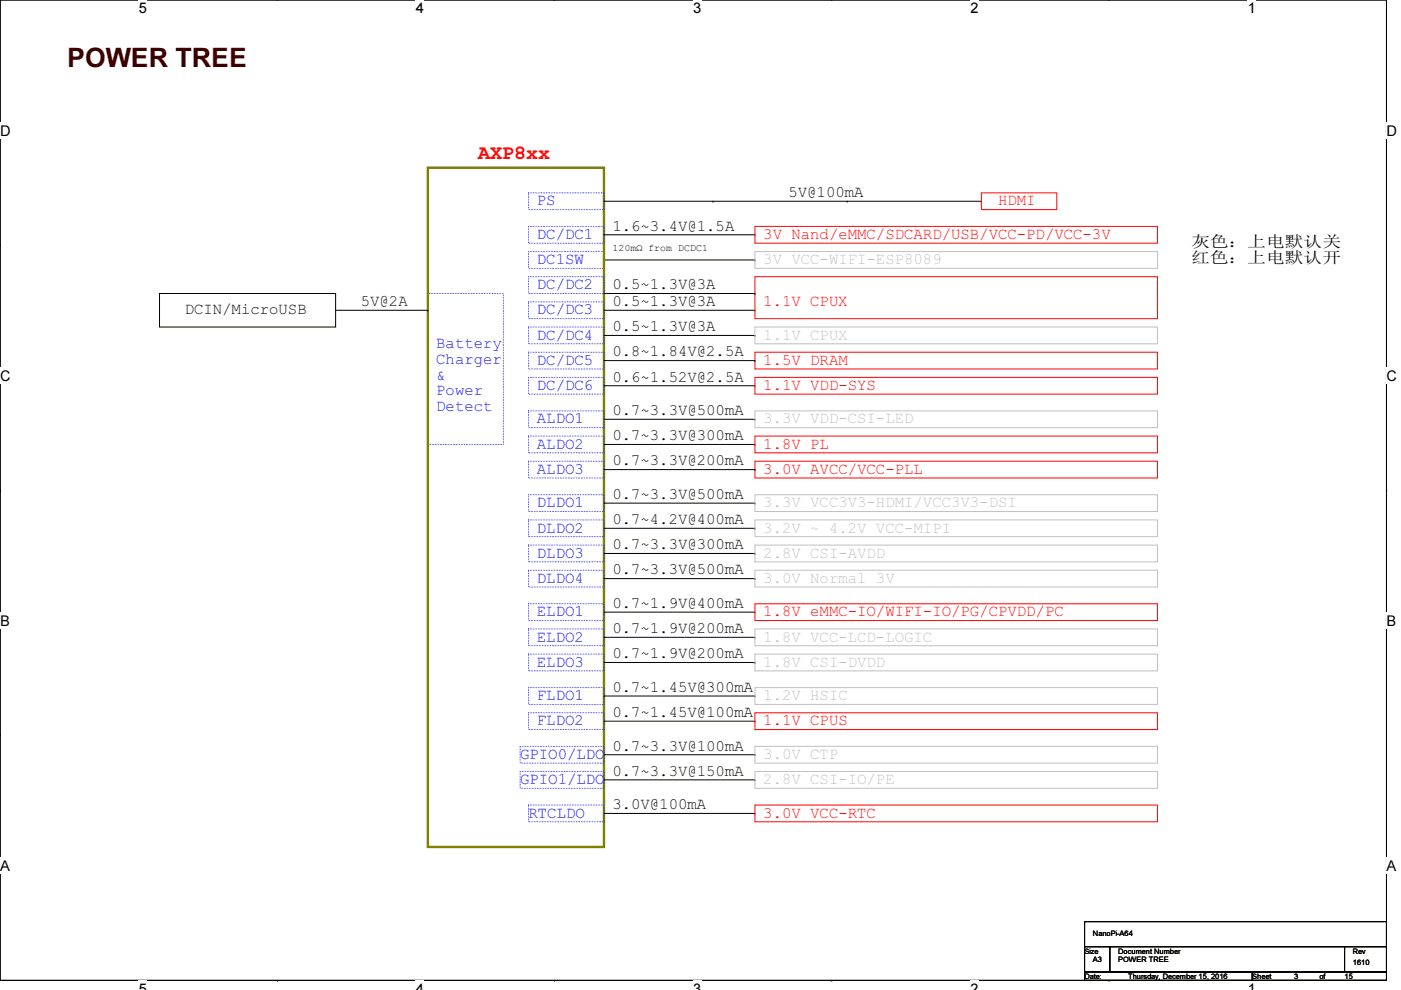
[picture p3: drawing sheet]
<svg xmlns="http://www.w3.org/2000/svg" width="297mm" height="210mm" viewBox="0 0 297 210" stroke-linecap="round" stroke-linejoin="round" font-family="sans-serif">
<defs><g id="words">
<text font-size="5.7" fill="#400000" x="14.3" y="14.2">POWER TREE</text>
<text font-size="4.2" fill="#f00" x="101.4" y="33.8">AXP8xx</text>
<g font-size="3.3">
<text x="167.2" y="41.8">5V@100mA</text>
<text x="129.8" y="48.9">1.6~3.4V@1.5A</text>
<text x="252.5" y="52.5">灰灰：上上上上上</text>
<text x="252.5" y="55.8">红灰：上上上上上</text>
<text x="76.5" y="64.9">5V@2A</text>
<text x="129.8" y="64.9">0.5~1.3V@3A</text>
<text x="129.8" y="61.3">0.5~1.3V@3A</text>
<text x="39.2" y="66.7">DCIN/MicroUSB</text>
<text x="129.8" y="70.2">0.5~1.3V@3A</text>
<text x="129.8" y="75.6">0.8~1.84V@2.5A</text>
<text x="129.8" y="80.9">0.6~1.52V@2.5A</text>
<text x="129.8" y="88">0.7~3.3V@500mA</text>
<text x="129.8" y="93.3">0.7~3.3V@300mA</text>
<text x="129.8" y="98.7">0.7~3.3V@200mA</text>
<text x="129.8" y="105.8">0.7~3.3V@500mA</text>
<text x="129.8" y="111.1">0.7~4.2V@400mA</text>
<text x="129.8" y="116.5">0.7~3.3V@300mA</text>
<text x="129.8" y="121.8">0.7~3.3V@500mA</text>
<text x="129.8" y="128.9">0.7~1.9V@400mA</text>
<text x="129.8" y="134.2">0.7~1.9V@200mA</text>
<text x="129.8" y="139.6">0.7~1.9V@200mA</text>
<text x="129.8" y="146.7">0.7~1.45V@300mA</text>
<text x="129.8" y="152">0.7~1.45V@100mA</text>
<text x="129.8" y="159.1">0.7~3.3V@100mA</text>
<text x="129.8" y="164.5">0.7~3.3V@150mA</text>
<text x="129.8" y="171.6">3.0V@100mA</text>
</g>
<g font-size="3.3" fill="#00f">
<text x="113.8" y="43.6">PS</text>
<text x="113.8" y="50.7">DC/DC1</text>
<text x="113.8" y="56">DC1SW</text>
<text x="113.8" y="61.3">DC/DC2</text>
<text x="113.8" y="66.7">DC/DC3</text>
<text x="92.5" y="73.8">Battery</text>
<text x="92.5" y="77.1">Charger</text>
<text x="113.8" y="77.3">DC/DC5</text>
<text x="113.8" y="72">DC/DC4</text>
<text x="92.5" y="80.5">&amp;</text>
<text x="92.5" y="83.8">Power</text>
<text x="113.8" y="82.7">DC/DC6</text>
<text x="92.5" y="87.2">Detect</text>
<text x="113.8" y="89.8">ALDO1</text>
<text x="113.8" y="95.1">ALDO2</text>
<text x="113.8" y="100.5">ALDO3</text>
<text x="113.8" y="107.6">DLDO1</text>
<text x="113.8" y="112.9">DLDO2</text>
<text x="113.8" y="118.2">DLDO3</text>
<text x="113.8" y="123.6">DLDO4</text>
<text x="113.8" y="130.7">ELDO1</text>
<text x="113.8" y="136">ELDO2</text>
<text x="113.8" y="141.4">ELDO3</text>
<text x="113.8" y="148.5">FLDO1</text>
<text x="113.8" y="153.8">FLDO2</text>
<text x="110.3" y="160.9">GPIO0/LDO</text>
<text x="110.3" y="166.2">GPIO1/LDO</text>
<text x="112.1" y="173.4">RTCLDO</text>
</g>
<g font-size="3.3" fill="#f00">
<text x="211.6" y="43.6">HDMI</text>
<text x="161.8" y="50.7">3V Nand/eMMC/SDCARD/USB/VCC-PD/VCC-3V</text>
<text x="161.8" y="64.9">1.1V CPUX</text>
<text x="161.8" y="77.3">1.5V DRAM</text>
<text x="161.8" y="82.7">1.1V VDD-SYS</text>
<text x="161.8" y="95.1">1.8V PL</text>
<text x="161.8" y="100.5">3.0V AVCC/VCC-PLL</text>
<text x="161.8" y="130.7">1.8V eMMC-IO/WIFI-IO/PG/CPVDD/PC</text>
<text x="161.8" y="153.8">1.1V CPUS</text>
<text x="161.8" y="173.4">3.0V VCC-RTC</text>
</g>
<g font-size="3.3" fill="#c0c0c0">
<text x="161.8" y="56">3V VCC-WIFI-ESP8089</text>
<text x="161.8" y="72">1.1V CPUX</text>
<text x="161.8" y="89.8">3.3V VDD-CSI-LED</text>
<text x="161.8" y="107.6">3.3V VCC3V3-HDMI/VCC3V3-DSI</text>
<text x="161.8" y="112.9">3.2V ~ 4.2V VCC-MIPI</text>
<text x="161.8" y="118.2">2.8V CSI-AVDD</text>
<text x="161.8" y="123.6">3.0V Normal 3V</text>
<text x="161.8" y="136">1.8V VCC-LCD-LOGIC</text>
<text x="161.8" y="141.4">1.8V CSI-DVDD</text>
<text x="161.8" y="148.5">1.2V HSIC</text>
<text x="161.8" y="160.9">3.0V CTP</text>
<text x="161.8" y="166.2">2.8V CSI-IO/PE</text>
</g>
<g font-size="3.1">
<text x="29.4" y="2.8">5</text>
<text x="88.2" y="2.8">4</text>
<text x="147" y="2.8">3</text>
<text x="205.7" y="2.8">2</text>
<text x="264.5" y="2.8">1</text>
<text x="0" y="28.7">D</text>
<text x="294" y="28.7">D</text>
<text x="0" y="80.7">C</text>
<text x="294" y="80.7">C</text>
<text x="0" y="132.7">B</text>
<text x="294" y="132.7">B</text>
<text x="0" y="184.6">A</text>
<text x="294" y="184.6">A</text>
<text x="29.4" y="210.7">5</text>
<text x="88.2" y="210.7">4</text>
<text x="147" y="210.7">3</text>
<text x="205.7" y="210.7">2</text>
<text x="264.5" y="210.7">1</text>
</g>
<text font-size="2.1" x="129.8" y="53.2">120mΩ from DCDC1</text>
<g font-size="1.6">
<text x="230" y="202.2">Size</text>
<text x="231.7" y="198.5">NanoPi-A64</text>
<text x="231.7" y="204">A3</text>
<text x="237.1" y="204">POWER TREE</text>
<text x="237.1" y="202.2">Document Number</text>
<text x="286.8" y="202.2">Rev</text>
<text x="230" y="207.5">Date:</text>
<text x="239.2" y="207.5">Thursday, December 15, 2016</text>
<text x="265.5" y="207.5">Sheet</text>
<text x="274.4" y="207.5">3</text>
<text x="279.7" y="207.5">of</text>
<text x="285.1" y="207.5">15</text>
<text x="286.8" y="204.7">1610</text>
</g>
</g></defs>
<path d="M0 0h294v207.9h-294z" fill="none" stroke="#000" stroke-width=".21"/>
<g fill="#fff">
<path d="M29.4 0h1.8v3.5h-1.8z"/>
<path d="M29.4 207.9h1.8v2h-1.8z"/>
</g>
<path d="M58.8 0h.1M58.8 207.9h.1" fill="none" stroke="#000" stroke-width=".21"/>
<g fill="#fff">
<path d="M88.2 0h1.7v3.5h-1.7z"/>
<path d="M88.2 207.9h1.7v2h-1.7z"/>
</g>
<path d="M117.6 0h.1M117.6 207.9h.1" fill="none" stroke="#000" stroke-width=".21"/>
<g fill="#fff">
<path d="M147 0h1.7v3.5h-1.7z"/>
<path d="M147 207.9h1.7v2h-1.7z"/>
</g>
<path d="M176.4 0h.1M176.4 207.9h.1" fill="none" stroke="#000" stroke-width=".21"/>
<g fill="#fff">
<path d="M205.7 0h1.8v3.5h-1.8z"/>
<path d="M205.7 207.9h1.8v2h-1.8z"/>
</g>
<path d="M235.2 0h.1M235.2 207.9h.1" fill="none" stroke="#000" stroke-width=".21"/>
<g fill="#fff">
<path d="M264.5 0h1.8v3.5h-1.8z"/>
<path d="M264.5 207.9h1.8v2h-1.8z"/>
<path d="M0 26h2.3v3.4h-2.3z"/>
<path d="M294 26h2.2v3.4h-2.2z"/>
<path d="M0 77.9h2.3v3.5h-2.3z"/>
<path d="M294 77.9h2.2v3.5h-2.2z"/>
</g>
<path d="M0 51.9h.1M294 51.9h.1" fill="none" stroke="#000" stroke-width=".21"/>
<g fill="#fff">
<path d="M0 129.9h2.1v3.4h-2.1z"/>
<path d="M294 129.9h2v3.4h-2z"/>
</g>
<path d="M0 103.9h.1M294 103.9h.1" fill="none" stroke="#000" stroke-width=".21"/>
<g fill="#fff">
<path d="M0 181.8h2.1v3.5h-2.1z"/>
<path d="M294 181.8h2v3.5h-2z"/>
</g>
<g fill="none" stroke="#000" stroke-width=".21">
<path d="M128.1 42.7h80M128.1 55.1h32M128.1 49.8h32M151.2 42.7h.1M160.1 55.1h.1M160.1 49.8h.1M179.6 42.7h.1M208.1 42.7h.1M33.8 62.2h37.4v7.1h-37.4zM71.2 65.8h19.5M90.7 65.8h.1M128.1 76.5h32"/>
<path d="M128.1 65.8h32M128.1 71.1h32M128.1 62.2h32M160.1 76.5h.1M160.1 65.8h.1M160.1 71.1h.1M160.1 62.2h.1M128.1 81.8h32M128.1 88.9h32M128.1 94.2h32M128.1 99.6h32M160.1 81.8h.1"/>
<path d="M160.1 88.9h.1M160.1 94.2h.1M160.1 99.6h.1M128.1 106.7h32M128.1 112h32M128.1 117.3h32M160.1 106.7h.1M160.1 112h.1M160.1 117.3h.1M128.1 129.8h32M128.1 122.7h32M128.1 135.1h32"/>
<path d="M160.1 129.8h.1M160.1 122.7h.1M160.1 135.1h.1M0 155.9h.1M128.1 140.5h32M128.1 147.6h32M128.1 152.9h32M160.1 140.5h.1M160.1 147.6h.1M160.1 152.9h.1M294 155.9h.1M128.1 160h32"/>
<path d="M128.1 165.4h32M128.1 172.5h32M160.1 160h.1M160.1 165.4h.1M160.1 172.5h.1M230 195.4h.1M230 195.4v5.3M230 195.4h64M294 195.4h.1M294 195.4v5.3M230 200.7h5.3v5.4h-5.3zM230 206.1h35.5v1.8h-35.5z"/>
<path d="M235.3 200.7h49.8v5.4h-49.8zM265.5 206.1h28.5v1.8h-28.5zM285.1 200.7h8.9v5.4h-8.9zM294 200.7h.1"/>
</g>
<path d="M160.1 48h85.3v3.6h-85.3zM160.1 58.7h85.3v8.9h-85.3zM208.1 40.9h16v3.5h-16zM160.1 74.7h85.3v3.5h-85.3zM160.1 80h85.3v3.6h-85.3zM160.1 92.5h85.3v3.5h-85.3zM160.1 97.8h85.3v3.5h-85.3zM160.1 128h85.3v3.6h-85.3zM160.1 151.1h85.3v3.6h-85.3zM160.1 170.7h85.3v3.5h-85.3z" fill="none" stroke="#f00" stroke-width=".21"/>
<g fill="none" stroke="#00f" stroke-width=".21" stroke-dasharray="0 .3">
<path d="M112.1 53.3h16v3.6h-16zM112.1 48h16v3.6h-16zM112.1 58.7h16v3.5h-16zM112.1 40.9h16v3.5h-16zM90.7 62.2h16v32h-16zM112.1 74.7h16v3.5h-16zM112.1 64h16v3.6h-16zM112.1 69.3h16v3.6h-16zM112.1 80h16v3.6h-16zM112.1 87.1h16v3.6h-16zM112.1 92.5h16v3.5h-16zM112.1 97.8h16v3.5h-16z"/>
<path d="M112.1 104.9h16v3.6h-16zM112.1 110.2h16v3.6h-16zM112.1 115.6h16v3.5h-16zM112.1 128h16v3.6h-16zM112.1 120.9h16v3.6h-16zM112.1 133.3h16v3.6h-16zM112.1 138.7h16v3.5h-16zM110.3 158.2h17.8v3.6h-17.8zM112.1 145.8h16v3.6h-16zM112.1 151.1h16v3.6h-16zM110.3 163.6h17.8v3.5h-17.8zM112.1 170.7h16v3.5h-16z"/>
</g>
<path d="M90.7 35.6h37.4v144h-37.4z" fill="none" stroke="#808000" stroke-width=".51"/>
<path d="M160.1 53.3h85.3v3.6h-85.3zM160.1 69.3h85.3v3.6h-85.3zM160.1 87.1h85.3v3.6h-85.3zM160.1 104.9h85.3v3.6h-85.3zM160.1 110.2h85.3v3.6h-85.3zM160.1 115.6h85.3v3.5h-85.3zM160.1 120.9h85.3v3.6h-85.3zM160.1 133.3h85.3v3.6h-85.3zM160.1 138.7h85.3v3.5h-85.3zM160.1 145.8h85.3v3.6h-85.3zM160.1 158.2h85.3v3.6h-85.3zM160.1 163.6h85.3v3.5h-85.3z" fill="none" stroke="#c0c0c0" stroke-width=".21"/>
<use href="#words"/>
</svg>
